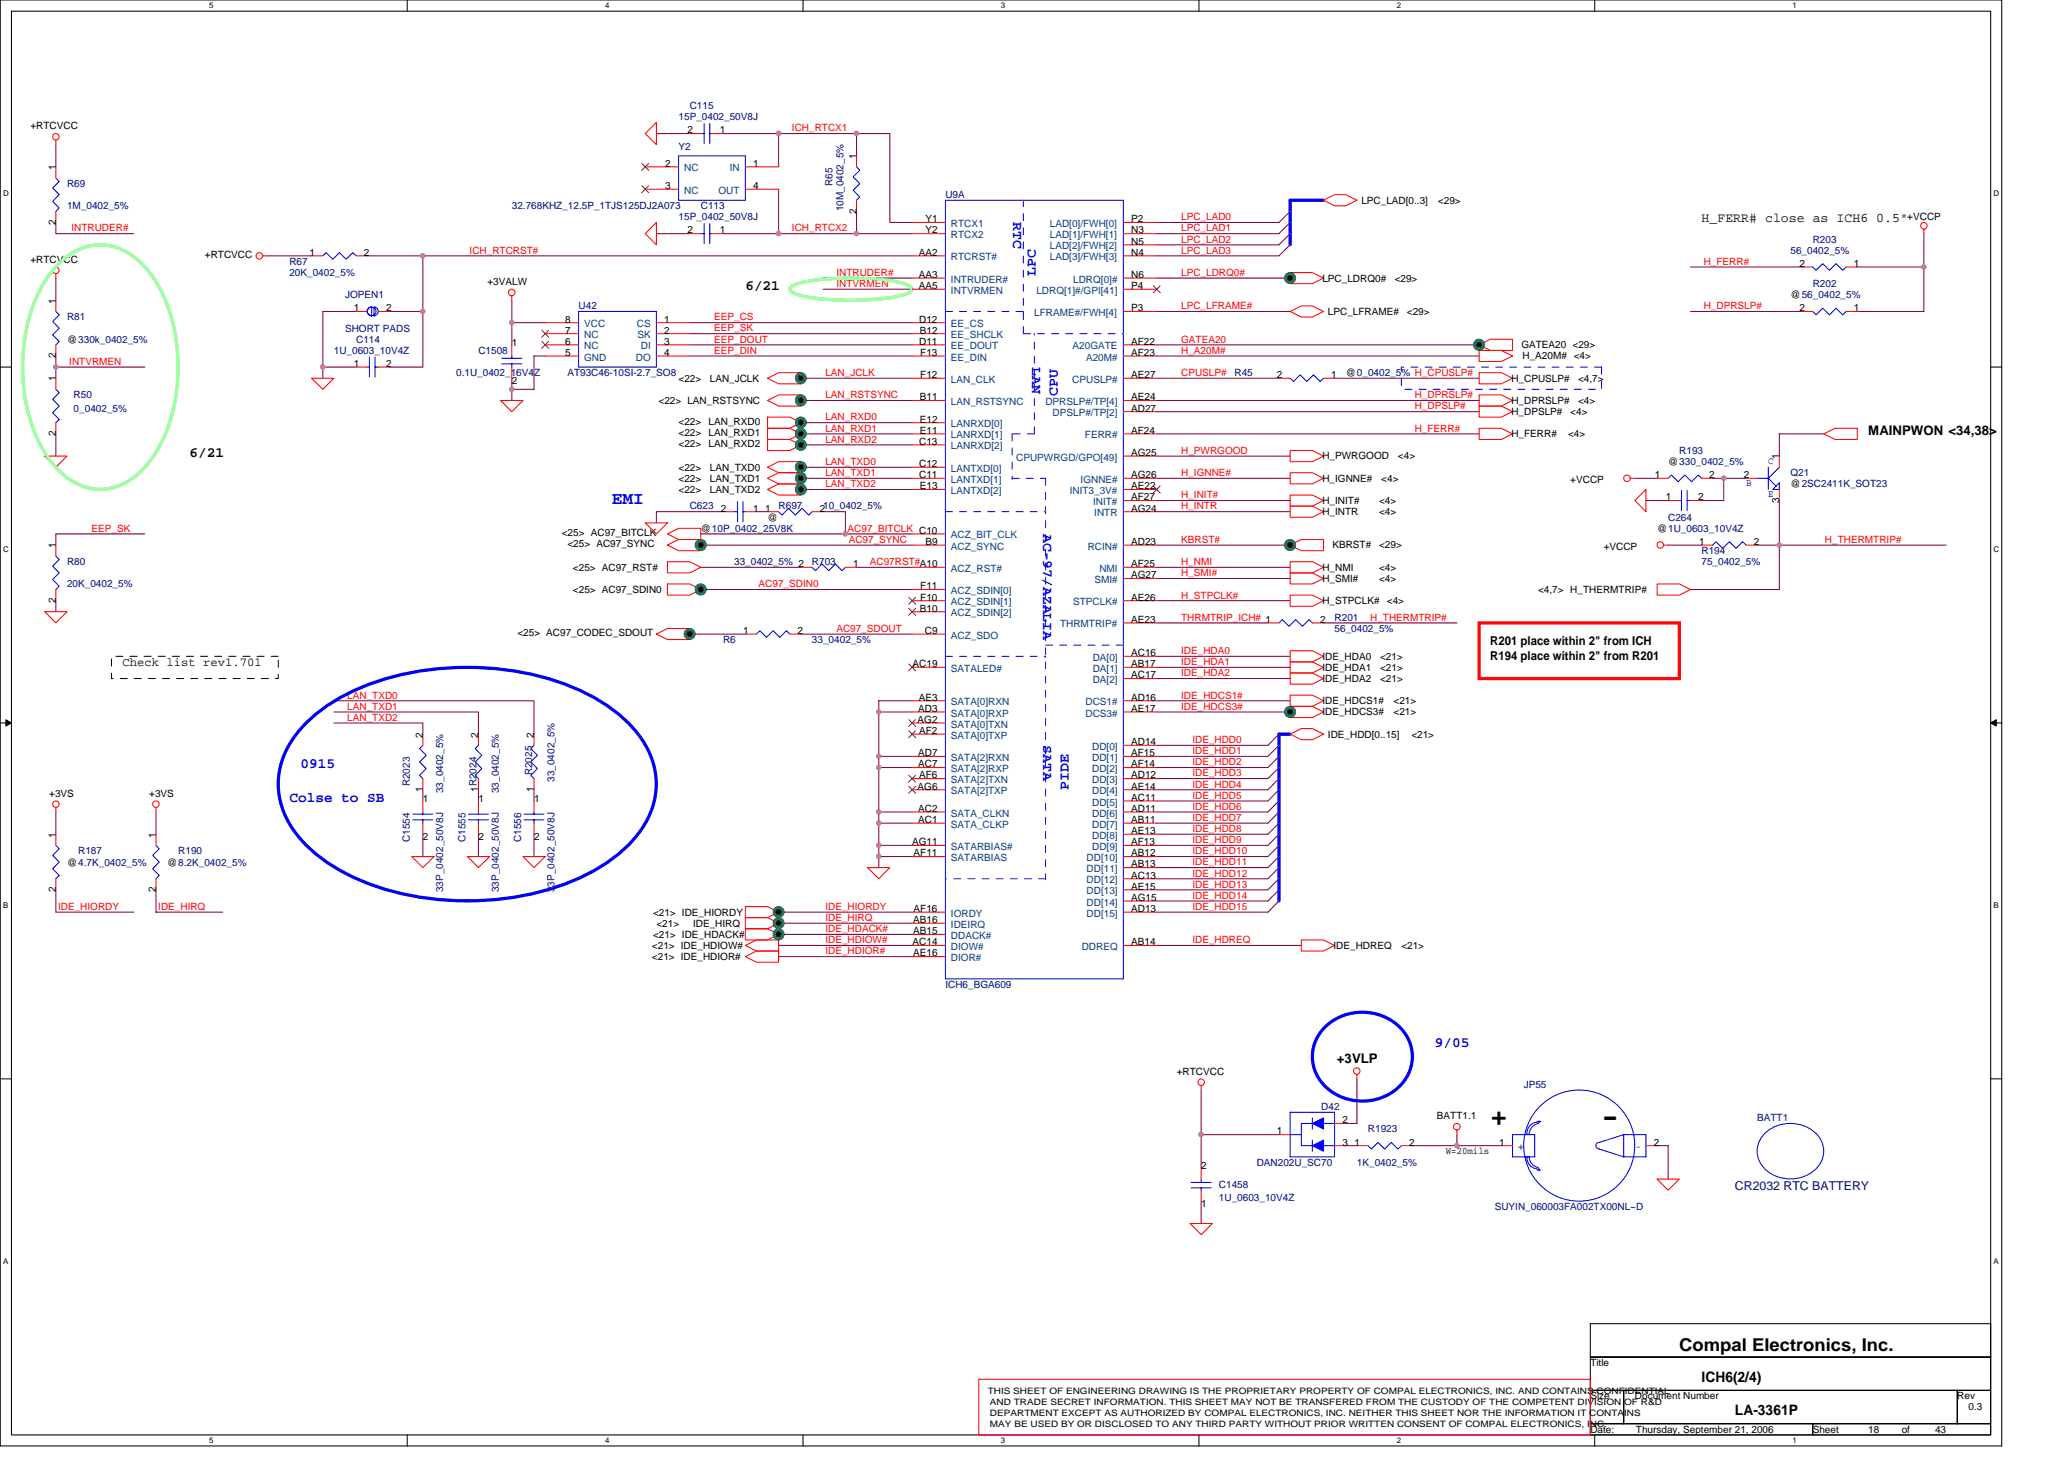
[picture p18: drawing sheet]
<svg xmlns="http://www.w3.org/2000/svg" width="297mm" height="210mm" viewBox="0 0 297 210" stroke-linecap="round" stroke-linejoin="round" font-family="sans-serif">
<defs><g id="words">
<g font-size="4.3">
<text x="214.5" y="162">+</text>
<text x="230.5" y="162">-</text>
</g>
<text font-size="2.5" fill="#00f" x="88" y="72.6">EMI</text>
<text font-size="2.5" x="241.7" y="194.4">Compal Electronics, Inc.</text>
<g font-size="2.1" fill="#00f">
<text x="145.8" y="32" transform="rotate(90 145.8 32)">RTC</text>
<text x="149.1" y="39.7" transform="rotate(-90 149.1 39.7)">LPC</text>
<text x="148.5" y="52.8" transform="rotate(90 148.5 52.8)">LAN</text>
<text x="152.2" y="57" transform="rotate(-90 152.2 57)">CPU</text>
<text x="150.1" y="76.8" transform="rotate(90 150.1 76.8)">AC-97/AZALIA</text>
<text x="150.1" y="107.2" transform="rotate(90 150.1 107.2)">SATA</text>
<text x="43.3" y="110.6">0915</text>
<text x="153.8" y="113.6" transform="rotate(-90 153.8 113.6)">PIDE</text>
<text x="41.7" y="115.4">Colse to SB</text>
<text x="206.5" y="150.6">9/05</text>
</g>
<g font-size="2.1">
<text x="107.3" y="41.7">6/21</text>
<text x="27.3" y="65.7">6/21</text>
<text x="244.9" y="198.8">ICH6(2/4)</text>
<text x="249.7" y="203.6">LA-3361P</text>
</g>
<g font-size="1.9">
<text x="244.9" y="32">H_FERR# close as ICH6 0.5&quot;</text>
<text x="268.9" y="62.6">MAINPWON &lt;34,38&gt;</text>
<text x="192.4" y="153">+3VLP</text>
</g>
<g font-size="1.8">
<text x="17.6" y="95.8">Check list rev1.701</text>
<text x="214.5" y="92.9">R201 place within 2&quot; from ICH</text>
<text x="214.5" y="95">R194 place within 2&quot; from R201</text>
</g>
<text font-size="1.8" fill="#000080" x="249.7" y="171.2">CR2032 RTC BATTERY</text>
<g font-size="1.4" fill="#000080">
<text x="97.7" y="17.3">15P_0402_50V8J</text>
<text x="99.3" y="15.7">C115</text>
<text x="97.7" y="21.6">Y2</text>
<text x="9.6" y="26.9">R69</text>
<text x="119.8" y="26.7" transform="rotate(-90 119.8 26.7)">R65</text>
<text x="136.1" y="28.5">U9A</text>
<text x="9.6" y="30.1">1M_0402_5%</text>
<text x="73.7" y="30.1">32.768KHZ_12.5P_1TJS125DJ2A073</text>
<text x="97.7" y="31.7">15P_0402_50V8J</text>
<text x="100.9" y="30.1">C113</text>
<text x="121.4" y="30.4" transform="rotate(-90 121.4 30.4)">10M_0402_5%</text>
<text x="260.9" y="34.9">R203</text>
<text x="41.7" y="38.1">R67</text>
<text x="41.7" y="39.7">20K_0402_5%</text>
<text x="257.7" y="36.5">56_0402_5%</text>
<text x="260.9" y="41.3">R202</text>
<text x="9.6" y="46.1">R81</text>
<text x="49.7" y="42.9">JOPEN1</text>
<text x="49.7" y="47.7">SHORT PADS</text>
<text x="83.3" y="44.5">U42</text>
<text x="48" y="50.9">1U_0603_10V4Z</text>
<text x="51.3" y="49.3">C114</text>
<text x="68.9" y="50.9">C1508</text>
<text x="10.6" y="57.3">R50</text>
<text x="10.6" y="59.2">0_0402_5%</text>
<text x="65.7" y="54.1">0.1U_0402_16V4Z</text>
<text x="81.7" y="54.1">AT93C46-10SI-2.7_SO8</text>
<text x="177.7" y="54.1">R45</text>
<text x="241.7" y="65.3">R193</text>
<text x="257.7" y="68.5">Q21</text>
<text x="99.3" y="73.3">C623</text>
<text x="112.1" y="73.3">R697</text>
<text x="240.1" y="74.9">C264</text>
<text x="9.6" y="81.3">R80</text>
<text x="105.7" y="81.3">33_0402_5% 2</text>
<text x="116.9" y="81.3">R703</text>
<text x="244.9" y="79.7">R194</text>
<text x="244.9" y="81.3">75_0402_5%</text>
<text x="9.6" y="84.5">20K_0402_5%</text>
<text x="192.1" y="89.3">R201</text>
<text x="104.1" y="92.5">R6</text>
<text x="116.9" y="92.5">33_0402_5%</text>
<text x="192.1" y="90.9">56_0402_5%</text>
<text x="59" y="113.1" transform="rotate(-90 59 113.1)">R2023</text>
<text x="76.6" y="111.5" transform="rotate(-90 76.6 111.5)">R2025</text>
<text x="79.8" y="112.5" transform="rotate(-90 79.8 112.5)">33_0402_5%</text>
<text x="63.8" y="114.1" transform="rotate(-90 63.8 114.1)">33_0402_5%</text>
<text x="71.8" y="114.1" transform="rotate(-90 71.8 114.1)">33_0402_5%</text>
<text x="11.3" y="122.9">R187</text>
<text x="25.7" y="122.9">R190</text>
<text x="59" y="121.1" transform="rotate(-90 59 121.1)">C1554</text>
<text x="67" y="121.1" transform="rotate(-90 67 121.1)">C1555</text>
<text x="75" y="121.1" transform="rotate(-90 75 121.1)">C1556</text>
<text x="63.8" y="128.4" transform="rotate(-90 63.8 128.4)">33P_0402_50V8J</text>
<text x="71.8" y="128.4" transform="rotate(-90 71.8 128.4)">33P_0402_50V8J</text>
<text x="79.8" y="128.4" transform="rotate(-90 79.8 128.4)">33P_0402_50V8J</text>
<text x="136.1" y="142.1">ICH6_BGA609</text>
<text x="190.2" y="159.7">D42</text>
<text x="219.3" y="156.5">JP55</text>
<text x="252.9" y="161.3">BATT1</text>
<text x="180.9" y="167.7">DAN202U_SC70</text>
<text x="195.3" y="167.7">1K_0402_5%</text>
<text x="196.9" y="162.9">R1923</text>
<text x="175.4" y="170.9">C1458</text>
<text x="175.4" y="172.8">1U_0603_10V4Z</text>
<text x="215.1" y="174.1">SUYIN_060003FA002TX00NL~D</text>
</g>
<g font-size="1.4">
<text x="4.4" y="18.6">+RTCVCC</text>
<text x="95.7" y="24">2</text>
<text x="98.9" y="19.2">2</text>
<text x="103.6" y="19.2">1</text>
<text x="108.4" y="24">1</text>
<text x="123.3" y="22.9" transform="rotate(-90 123.3 22.9)">1</text>
<text x="8" y="24.5" transform="rotate(-90 8 24.5)">1</text>
<text x="95.7" y="27.2">3</text>
<text x="108.4" y="27.2">4</text>
<text x="195.9" y="29.3">LPC_LAD[0..3]</text>
<text x="206.9" y="29.3">&lt;29&gt;</text>
<text x="8" y="32.3" transform="rotate(-90 8 32.3)">2</text>
<text x="98.9" y="33.6">2</text>
<text x="103.6" y="33.6">1</text>
<text x="123.3" y="30.7" transform="rotate(-90 123.3 30.7)">2</text>
<text x="133.2" y="32">Y1</text>
<text x="133.2" y="33.6">Y2</text>
<text x="162.8" y="32">P2</text>
<text x="162.8" y="33.6">N3</text>
<text x="162.8" y="35.2">N5</text>
<text x="274.5" y="31.7">+VCCP</text>
<text x="4.4" y="37.8">+RTCVCC</text>
<text x="29.5" y="37.1">+RTCVCC</text>
<text x="44.5" y="36.8">1</text>
<text x="52.4" y="36.8">2</text>
<text x="70.1" y="41">+3VALW</text>
<text x="132.2" y="36.8">AA2</text>
<text x="132.2" y="40">AA3</text>
<text x="132.2" y="41.6">AA5</text>
<text x="162.8" y="40">N6</text>
<text x="162.8" y="36.8">N4</text>
<text x="162.8" y="41.6">P4</text>
<text x="190.3" y="40.5">LPC_LDRQ0#</text>
<text x="200.7" y="40.5">&lt;29&gt;</text>
<text x="258.9" y="38.4">2</text>
<text x="266.8" y="38.4">1</text>
<text x="8" y="43.7" transform="rotate(-90 8 43.7)">1</text>
<text x="50.9" y="44.8">1</text>
<text x="55.6" y="44.8">2</text>
<text x="81.3" y="46.4">8</text>
<text x="81.3" y="48">7</text>
<text x="95.6" y="46.4">1</text>
<text x="95.6" y="48">2</text>
<text x="132.3" y="46.4">D12</text>
<text x="132.4" y="48">B12</text>
<text x="162.8" y="44.8">P3</text>
<text x="191.1" y="45.3">LPC_LFRAME#</text>
<text x="202.5" y="45.3">&lt;29&gt;</text>
<text x="257.7" y="42.9">@56_0402_5%</text>
<text x="258.9" y="44.8">2</text>
<text x="266.8" y="44.8">1</text>
<text x="8" y="51.5" transform="rotate(-90 8 51.5)">2</text>
<text x="9.6" y="49.3">@330k_0402_5%</text>
<text x="50.9" y="52.8">1</text>
<text x="55.6" y="52.8">2</text>
<text x="73.7" y="49.8">1</text>
<text x="81.3" y="49.6">6</text>
<text x="81.3" y="51.2">5</text>
<text x="95.6" y="49.6">3</text>
<text x="95.6" y="51.2">4</text>
<text x="132.3" y="49.6">D11</text>
<text x="132.4" y="51.2">F13</text>
<text x="162.8" y="51.2">AF23</text>
<text x="162.8" y="49.6">AF22</text>
<text x="218.9" y="50.1">GATEA20 &lt;29&gt;</text>
<text x="219.1" y="51.7">H_A20M# &lt;4&gt;</text>
<text x="8" y="54.9" transform="rotate(-90 8 54.9)">1</text>
<text x="73.7" y="55.2">2</text>
<text x="94.8" y="58.1">&lt;22&gt; LAN_RSTSYNC</text>
<text x="97.7" y="54.9">&lt;22&gt;</text>
<text x="102.1" y="54.9">LAN_JCLK</text>
<text x="132.4" y="57.6">B11</text>
<text x="132.4" y="54.4">F12</text>
<text x="162.8" y="54.4">AE27</text>
<text x="162.8" y="59.2">AD27</text>
<text x="162.8" y="57.6">AE24</text>
<text x="183.7" y="54.4">2</text>
<text x="191.6" y="54.4">1</text>
<text x="193.7" y="54.1">@0_0402_5% H_CPUSLP#</text>
<text x="217.5" y="54.9">H_CPUSLP#</text>
<text x="217.5" y="58.1">H_DPRSLP#</text>
<text x="217.5" y="59.7">H_DPSLP#</text>
<text x="226" y="59.7">&lt;4&gt;</text>
<text x="227.1" y="54.9">&lt;4,7&gt;</text>
<text x="227.1" y="58.1">&lt;4&gt;</text>
<text x="8" y="62.7" transform="rotate(-90 8 62.7)">2</text>
<text x="97.7" y="61.2">&lt;22&gt;</text>
<text x="97.7" y="62.7">&lt;22&gt;</text>
<text x="97.7" y="64.3">&lt;22&gt;</text>
<text x="102" y="61.2">LAN_RXD0</text>
<text x="102" y="62.7">LAN_RXD1</text>
<text x="102" y="64.3">LAN_RXD2</text>
<text x="132.3" y="64">C13</text>
<text x="132.4" y="60.8">E12</text>
<text x="132.4" y="62.4">E11</text>
<text x="162.8" y="62.4">AF24</text>
<text x="162.8" y="65.6">AG25</text>
<text x="217.5" y="62.9">H_FERR#</text>
<text x="225.7" y="62.9">&lt;4&gt;</text>
<text x="97.7" y="67.7">&lt;22&gt;</text>
<text x="97.7" y="69.3">&lt;22&gt;</text>
<text x="97.7" y="70.9">&lt;22&gt;</text>
<text x="102.1" y="67.7">LAN_TXD0</text>
<text x="102.1" y="69.3">LAN_TXD1</text>
<text x="102.1" y="70.9">LAN_TXD2</text>
<text x="132.3" y="67.2">C12</text>
<text x="132.3" y="68.8">C11</text>
<text x="132.4" y="70.4">E13</text>
<text x="162.8" y="68.8">AG26</text>
<text x="162.8" y="72">AF27</text>
<text x="162.8" y="70.4">AE22</text>
<text x="190.3" y="66.1">H_PWRGOOD</text>
<text x="190.3" y="69.3">H_IGNNE#</text>
<text x="198.8" y="69.3">&lt;4&gt;</text>
<text x="201.2" y="66.1">&lt;4&gt;</text>
<text x="226" y="69.5">+VCCP</text>
<text x="238.1" y="68.8">1</text>
<text x="239.8" y="72">1</text>
<text x="240.1" y="66.9">@330_0402_5%</text>
<text x="244.4" y="72">2</text>
<text x="246" y="68.8">2</text>
<text x="250.9" y="68.8">2</text>
<text x="256" y="66.1" transform="rotate(-90 256 66.1)">1</text>
<text x="257.7" y="70.1">@2SC2411K_SOT23</text>
<text x="80.9" y="77.2">&lt;25&gt; AC97_BITCLK</text>
<text x="100.9" y="76.5">@10P_0402_25V8K</text>
<text x="103.7" y="73.6">2</text>
<text x="108.4" y="73.6">1</text>
<text x="110.1" y="73.6">1</text>
<text x="110.5" y="74.9">@</text>
<text x="118" y="73.6">210_0402_5%</text>
<text x="162.8" y="73.6">AG24</text>
<text x="190.3" y="72.5">H_INIT#</text>
<text x="190.3" y="74.1">H_INTR</text>
<text x="198.5" y="74.1">&lt;4&gt;</text>
<text x="198.5" y="72.5">&lt;4&gt;</text>
<text x="238.5" y="76.5">@1U_0603_10V4Z</text>
<text x="256" y="72.3" transform="rotate(-90 256 72.3)">3</text>
<text x="8" y="78.9" transform="rotate(-90 8 78.9)">1</text>
<text x="81.7" y="78.7">&lt;25&gt; AC97_SYNC</text>
<text x="82.5" y="82.1">&lt;25&gt; AC97_RST#</text>
<text x="122.8" y="81.6">1</text>
<text x="133.2" y="78.4">B9</text>
<text x="162.8" y="78.4">AD23</text>
<text x="162.8" y="81.6">AF25</text>
<text x="162.8" y="83.2">AG27</text>
<text x="190.3" y="82.1">H_NMI</text>
<text x="190.3" y="83.7">H_SMI#</text>
<text x="191.7" y="78.9">KBRST#</text>
<text x="198.5" y="82.1">&lt;4&gt;</text>
<text x="198.5" y="83.7">&lt;4&gt;</text>
<text x="198.5" y="78.9">&lt;29&gt;</text>
<text x="230.8" y="79.1">+VCCP</text>
<text x="244.6" y="78.4">1</text>
<text x="252.4" y="78.4">2</text>
<text x="8" y="86.7" transform="rotate(-90 8 86.7)">2</text>
<text x="82.5" y="85.3">&lt;25&gt; AC97_SDIN0</text>
<text x="132.4" y="88">B10</text>
<text x="132.4" y="84.8">F11</text>
<text x="132.4" y="86.4">F10</text>
<text x="162.8" y="86.4">AE26</text>
<text x="162.8" y="89.6">AE23</text>
<text x="190" y="89.6">2</text>
<text x="190.3" y="86.9">H_STPCLK#</text>
<text x="199.6" y="86.9">&lt;4&gt;</text>
<text x="221.4" y="85.3">&lt;4,7&gt; H_THERMTRIP#</text>
<text x="74.5" y="91.5">&lt;25&gt; AC97_CODEC_SDOUT</text>
<text x="106.9" y="91.2">1</text>
<text x="114.8" y="91.2">2</text>
<text x="131.3" y="96">AC19</text>
<text x="133.1" y="91.2">C9</text>
<text x="162.8" y="94.4">AC16</text>
<text x="162.8" y="96">AB17</text>
<text x="190.3" y="94.9">IDE_HDA0</text>
<text x="198.6" y="94.9">&lt;21&gt;</text>
<text x="132.2" y="100.8">AE3</text>
<text x="162.8" y="97.6">AC17</text>
<text x="162.8" y="100.8">AD16</text>
<text x="190.3" y="96.5">IDE_HDA1</text>
<text x="190.3" y="98.1">IDE_HDA2</text>
<text x="190.3" y="101.3">IDE_HDCS1#</text>
<text x="198.6" y="96.5">&lt;21&gt;</text>
<text x="198.6" y="98.1">&lt;21&gt;</text>
<text x="200.5" y="101.3">&lt;21&gt;</text>
<text x="60.8" y="106.1" transform="rotate(-90 60.8 106.1)">2</text>
<text x="68.8" y="106.1" transform="rotate(-90 68.8 106.1)">2</text>
<text x="76.8" y="106.1" transform="rotate(-90 76.8 106.1)">2</text>
<text x="132.1" y="104">AG2</text>
<text x="132.1" y="102.4">AD3</text>
<text x="132.3" y="105.6">AF2</text>
<text x="162.8" y="102.4">AE17</text>
<text x="162.8" y="107.2">AD14</text>
<text x="190.3" y="102.9">IDE_HDCS3#</text>
<text x="191.1" y="106.1">IDE_HDD[0..15]</text>
<text x="200.5" y="102.9">&lt;21&gt;</text>
<text x="203.1" y="106.1">&lt;21&gt;</text>
<text x="60.8" y="113.9" transform="rotate(-90 60.8 113.9)">1</text>
<text x="68.8" y="113.9" transform="rotate(-90 68.8 113.9)">1R2024</text>
<text x="76.8" y="113.9" transform="rotate(-90 76.8 113.9)">1</text>
<text x="132.1" y="113.6">AG6</text>
<text x="132.1" y="108.8">AD7</text>
<text x="132.1" y="110.4">AC7</text>
<text x="132.3" y="112">AF6</text>
<text x="162.8" y="108.8">AF15</text>
<text x="162.8" y="110.4">AF14</text>
<text x="162.8" y="112">AD12</text>
<text x="162.8" y="113.6">AE14</text>
<text x="7.1" y="114.6">+3VS</text>
<text x="21.5" y="114.6">+3VS</text>
<text x="60.9" y="115.4">1</text>
<text x="68.9" y="115.4">1</text>
<text x="76.9" y="115.4">1</text>
<text x="132.1" y="116.8">AC2</text>
<text x="132.1" y="118.4">AC1</text>
<text x="162.8" y="115.2">AC11</text>
<text x="162.8" y="116.8">AD11</text>
<text x="162.8" y="118.4">AB11</text>
<text x="162.8" y="120">AE13</text>
<text x="8" y="120.5" transform="rotate(-90 8 120.5)">1</text>
<text x="9.6" y="124.5">@4.7K_0402_5%</text>
<text x="22.4" y="120.5" transform="rotate(-90 22.4 120.5)">1</text>
<text x="24" y="124.5">@8.2K_0402_5%</text>
<text x="60.9" y="120.8">2</text>
<text x="68.9" y="120.8">2</text>
<text x="76.9" y="120.8">2</text>
<text x="131.3" y="121.6">AG11</text>
<text x="131.5" y="123.2">AF11</text>
<text x="162.8" y="123.2">AB12</text>
<text x="162.8" y="124.8">AB13</text>
<text x="162.8" y="121.6">AF13</text>
<text x="8" y="128.4" transform="rotate(-90 8 128.4)">2</text>
<text x="22.4" y="128.4" transform="rotate(-90 22.4 128.4)">2</text>
<text x="94" y="131.7">&lt;21&gt; IDE_HIORDY</text>
<text x="131.5" y="131.2">AF16</text>
<text x="162.8" y="126.4">AC13</text>
<text x="162.8" y="128">AE15</text>
<text x="162.8" y="129.6">AG15</text>
<text x="162.8" y="131.2">AD13</text>
<text x="93.8" y="136.5">&lt;21&gt; IDE_HDIOW#</text>
<text x="94" y="134.9">&lt;21&gt; IDE_HDACK#</text>
<text x="94.5" y="133.3">&lt;21&gt;</text>
<text x="99.7" y="133.3">IDE_HIRQ</text>
<text x="131.3" y="136">AC14</text>
<text x="131.4" y="132.8">AB16</text>
<text x="131.4" y="134.4">AB15</text>
<text x="131.4" y="137.6">AE16</text>
<text x="162.8" y="136">AB14</text>
<text x="191.9" y="136.5">IDE_HDREQ</text>
<text x="201.7" y="136.5">&lt;21&gt;</text>
<text x="93.8" y="138.1">&lt;21&gt; IDE_HDIOR#</text>
<text x="169.4" y="154.6">+RTCVCC</text>
<text x="193.2" y="161.6">2</text>
<text x="206.8" y="161">BATT1.1</text>
<text x="183.7" y="163.2">1</text>
<text x="193.2" y="164.8">3</text>
<text x="194.9" y="164.8">1</text>
<text x="202.8" y="164.8">2</text>
<text x="208.1" y="166">W=20mils</text>
<text x="215.7" y="164.8">1</text>
<text x="238" y="164.8">2</text>
<text x="172.9" y="173.7">1</text>
<text x="172.9" y="168.2">2</text>
<text x="228.9" y="196.5">Title</text>
<text x="228.9" y="201.3">Size</text>
<text x="235.3" y="201.3">Document Number</text>
<text x="281.7" y="201.3">Rev</text>
<text x="283.3" y="202.9">0.3</text>
<text x="228.9" y="206.1">Date:</text>
<text x="235.4" y="206.1">Thursday, September 21, 2006</text>
<text x="260.9" y="206.1">Sheet</text>
<text x="268.9" y="206.1">18</text>
<text x="273.7" y="206.1">of</text>
<text x="278.5" y="206.1">43</text>
</g>
<g font-size="1.4" fill="#f00">
<text x="114" y="18.9">ICH_RTCX1</text>
<text x="10.3" y="33.3">INTRUDER#</text>
<text x="114" y="33.3">ICH_RTCX2</text>
<text x="170" y="34.9">LPC_LAD2</text>
<text x="170" y="33.3">LPC_LAD1</text>
<text x="170" y="31.7">LPC_LAD0</text>
<text x="67.6" y="36.5">ICH_RTCRST#</text>
<text x="120.4" y="39.7">INTRUDER#</text>
<text x="120.4" y="41.3">INTVRMEN</text>
<text x="170" y="39.7">LPC_LDRQ0#</text>
<text x="170" y="36.5">LPC_LAD3</text>
<text x="245.2" y="38.1">H_FERR#</text>
<text x="102.8" y="46.1">EEP_CS</text>
<text x="102.8" y="47.7">EEP_SK</text>
<text x="170" y="44.5">LPC_LFRAME#</text>
<text x="245.2" y="44.5">H_DPRSLP#</text>
<text x="10" y="52.5">INTVRMEN</text>
<text x="102.8" y="49.3">EEP_DOUT</text>
<text x="102.8" y="50.9">EEP_DIN</text>
<text x="170" y="50.9">H_A20M#</text>
<text x="170" y="49.3">GATEA20</text>
<text x="118.8" y="57.3">LAN_RSTSYNC</text>
<text x="118.8" y="54.1">LAN_JCLK</text>
<text x="170" y="54.1">CPUSLP#</text>
<text x="203.6" y="58.9">H_DPSLP#</text>
<text x="203.6" y="57.3">H_DPRSLP#</text>
<text x="118.8" y="60.5">LAN_RXD0</text>
<text x="118.8" y="62.1">LAN_RXD1</text>
<text x="118.8" y="63.7">LAN_RXD2</text>
<text x="170" y="65.3">H_PWRGOOD</text>
<text x="203.6" y="62.1">H_FERR#</text>
<text x="118.8" y="66.9">LAN_TXD0</text>
<text x="118.8" y="68.5">LAN_TXD1</text>
<text x="118.8" y="70.1">LAN_TXD2</text>
<text x="170" y="71.7">H_INIT#</text>
<text x="170" y="68.5">H_IGNNE#</text>
<text x="13.2" y="76.5">EEP_SK</text>
<text x="122" y="76.5">AC97_BITCLK C10</text>
<text x="170" y="73.3">H_INTR</text>
<text x="122.1" y="78.1">AC97_SYNC</text>
<text x="125.2" y="81.3">AC97RST#A10</text>
<text x="170" y="81.3">H_NMI</text>
<text x="170" y="82.9">H_SMI#</text>
<text x="170" y="78.1">KBRST#</text>
<text x="262.6" y="78.1">H_THERMTRIP#</text>
<text x="109.2" y="84.5">AC97_SDIN0</text>
<text x="170" y="86.1">H_STPCLK#</text>
<text x="170" y="89.3">THRMTRIP_ICH# 1</text>
<text x="197.2" y="89.3">H_THERMTRIP#</text>
<text x="120.4" y="90.9">AC97_SDOUT</text>
<text x="170" y="95.7">IDE_HDA1</text>
<text x="170" y="94.1">IDE_HDA0</text>
<text x="50" y="100.5">LAN_TXD0</text>
<text x="170" y="100.5">IDE_HDCS1#</text>
<text x="170" y="97.3">IDE_HDA2</text>
<text x="50" y="103.7">LAN_TXD2</text>
<text x="50" y="102.1">LAN_TXD1</text>
<text x="170" y="102.1">IDE_HDCS3#</text>
<text x="171.6" y="106.9">IDE_HDD0</text>
<text x="171.6" y="113.3">IDE_HDD4</text>
<text x="171.6" y="111.7">IDE_HDD3</text>
<text x="171.6" y="110.1">IDE_HDD2</text>
<text x="171.6" y="108.5">IDE_HDD1</text>
<text x="171.6" y="119.7">IDE_HDD8</text>
<text x="171.6" y="118.1">IDE_HDD7</text>
<text x="171.6" y="116.5">IDE_HDD6</text>
<text x="171.6" y="114.9">IDE_HDD5</text>
<text x="171.6" y="124.5">IDE_HDD11</text>
<text x="171.6" y="122.9">IDE_HDD10</text>
<text x="171.6" y="121.3">IDE_HDD9</text>
<text x="8.4" y="130.9">IDE_HIORDY</text>
<text x="22.8" y="130.9">IDE_HIRQ</text>
<text x="118.8" y="130.9">IDE_HIORDY</text>
<text x="171.6" y="126.1">IDE_HDD12</text>
<text x="171.6" y="127.7">IDE_HDD13</text>
<text x="171.6" y="130.9">IDE_HDD15</text>
<text x="171.6" y="129.3">IDE_HDD14</text>
<text x="118.8" y="137.3">IDE_HDIOR#</text>
<text x="118.8" y="134.1">IDE_HDACK#</text>
<text x="118.8" y="135.7">IDE_HDIOW#</text>
<text x="118.8" y="132.5">IDE_HIRQ</text>
<text x="171.6" y="135.7">IDE_HDREQ</text>
</g>
<g font-size="1.4" fill="#004080">
<text x="98.5" y="27.9">NC</text>
<text x="98.5" y="24.7">NC</text>
<text x="103.4" y="27.9">OUT</text>
<text x="105" y="24.7">IN</text>
<text x="136.9" y="32.7">RTCX1</text>
<text x="136.9" y="34.3">RTCX2</text>
<text x="151.1" y="32.7">LAD[0]/FWH[0]</text>
<text x="151.1" y="34.3">LAD[1]/FWH[1]</text>
<text x="151.1" y="35.9">LAD[2]/FWH[2]</text>
<text x="136.9" y="37.5">RTCRST#</text>
<text x="136.9" y="40.7">INTRUDER#</text>
<text x="151.1" y="37.5">LAD[3]/FWH[3]</text>
<text x="154.4" y="40.7">LDRQ[0]#</text>
<text x="84.1" y="47.1">VCC</text>
<text x="91.7" y="47.1">CS</text>
<text x="136.9" y="42.3">INTVRMEN</text>
<text x="136.9" y="47.1">EE_CS</text>
<text x="148.8" y="45.5">LFRAME#/FWH[4]</text>
<text x="149.2" y="42.3">LDRQ[1]#/GPI[41]</text>
<text x="84.1" y="48.7">NC</text>
<text x="84.1" y="50.3">NC</text>
<text x="84.1" y="51.9">GND</text>
<text x="91.5" y="51.9">DO</text>
<text x="91.8" y="48.7">SK</text>
<text x="92.2" y="50.3">DI</text>
<text x="136.9" y="48.7">EE_SHCLK</text>
<text x="136.9" y="50.3">EE_DOUT</text>
<text x="136.9" y="51.9">EE_DIN</text>
<text x="154.4" y="50.3">A20GATE</text>
<text x="156.3" y="51.9">A20M#</text>
<text x="136.9" y="55.1">LAN_CLK</text>
<text x="136.9" y="58.3">LAN_RSTSYNC</text>
<text x="150.4" y="58.3">DPRSLP#/TP[4]</text>
<text x="151.5" y="59.9">DPSLP#/TP[2]</text>
<text x="154.3" y="55.1">CPUSLP#</text>
<text x="136.9" y="61.5">LANRXD[0]</text>
<text x="136.9" y="63.1">LANRXD[1]</text>
<text x="136.9" y="64.7">LANRXD[2]</text>
<text x="156.1" y="63.1">FERR#</text>
<text x="136.9" y="67.9">LANTXD[0]</text>
<text x="136.9" y="69.5">LANTXD[1]</text>
<text x="136.9" y="71.1">LANTXD[2]</text>
<text x="146.2" y="66.3">CPUPWRGD/GPO[49]</text>
<text x="153.9" y="71.1">INIT3_3V#</text>
<text x="155.5" y="69.5">IGNNE#</text>
<text x="136.9" y="77.5">ACZ_BIT_CLK</text>
<text x="157.3" y="72.7">INIT#</text>
<text x="157.5" y="74.3">INTR</text>
<text x="136.9" y="79.1">ACZ_SYNC</text>
<text x="136.9" y="82.3">ACZ_RST#</text>
<text x="156.5" y="79.1">RCIN#</text>
<text x="157.5" y="83.9">SMI#</text>
<text x="158.2" y="82.3">NMI</text>
<text x="136.9" y="85.5">ACZ_SDIN[0]</text>
<text x="136.9" y="87.1">ACZ_SDIN[1]</text>
<text x="136.9" y="88.7">ACZ_SDIN[2]</text>
<text x="154.4" y="87.1">STPCLK#</text>
<text x="136.9" y="91.9">ACZ_SDO</text>
<text x="152.6" y="90.3">THRMTRIP#</text>
<text x="157.3" y="95.1">DA[0]</text>
<text x="136.9" y="96.7">SATALED#</text>
<text x="136.9" y="101.5">SATA[0]RXN</text>
<text x="156.2" y="101.5">DCS1#</text>
<text x="157.3" y="96.7">DA[1]</text>
<text x="157.3" y="98.3">DA[2]</text>
<text x="136.9" y="103.1">SATA[0]RXP</text>
<text x="136.9" y="104.7">SATA[0]TXN</text>
<text x="136.9" y="106.3">SATA[0]TXP</text>
<text x="156.2" y="103.1">DCS3#</text>
<text x="157.2" y="107.9">DD[0]</text>
<text x="136.9" y="109.5">SATA[2]RXN</text>
<text x="136.9" y="111.1">SATA[2]RXP</text>
<text x="136.9" y="112.7">SATA[2]TXN</text>
<text x="157.2" y="109.5">DD[1]</text>
<text x="157.2" y="111.1">DD[2]</text>
<text x="157.2" y="112.7">DD[3]</text>
<text x="136.9" y="114.3">SATA[2]TXP</text>
<text x="136.9" y="117.5">SATA_CLKN</text>
<text x="136.9" y="119.1">SATA_CLKP</text>
<text x="157.2" y="114.3">DD[4]</text>
<text x="157.2" y="115.9">DD[5]</text>
<text x="157.2" y="117.5">DD[6]</text>
<text x="157.2" y="119.1">DD[7]</text>
<text x="136.9" y="122.3">SATARBIAS#</text>
<text x="136.9" y="123.9">SATARBIAS</text>
<text x="156.4" y="123.9">DD[10]</text>
<text x="156.4" y="125.5">DD[11]</text>
<text x="157.2" y="120.7">DD[8]</text>
<text x="157.2" y="122.3">DD[9]</text>
<text x="136.9" y="131.9">IORDY</text>
<text x="156.4" y="127.1">DD[12]</text>
<text x="156.4" y="128.7">DD[13]</text>
<text x="156.4" y="130.3">DD[14]</text>
<text x="156.4" y="131.9">DD[15]</text>
<text x="136.9" y="133.5">IDEIRQ</text>
<text x="136.9" y="135.1">DDACK#</text>
<text x="136.9" y="136.7">DIOW#</text>
<text x="155.7" y="136.7">DDREQ</text>
<text x="136.9" y="138.3">DIOR#</text>
<text x="218.5" y="165.5">+</text>
<text x="235.6" y="165.5">-</text>
</g>
<g font-size="1.4" fill="#00f">
<text x="251.3" y="70">B</text>
<text x="254.5" y="66.8">C</text>
<text x="254.5" y="71.6">E</text>
</g>
<g font-size="1.3">
<text x="142.2" y="200.5">THIS SHEET OF ENGINEERING DRAWING IS THE PROPRIETARY PROPERTY OF COMPAL ELECTRONICS, INC. AND CONTAINS CONFIDENTIAL</text>
<text x="142.5" y="202.1">AND TRADE SECRET INFORMATION. THIS SHEET MAY NOT BE TRANSFERED FROM THE CUSTODY OF THE COMPETENT DIVISION OF R&amp;D</text>
<text x="142.5" y="203.7">DEPARTMENT EXCEPT AS AUTHORIZED BY COMPAL ELECTRONICS, INC. NEITHER THIS SHEET NOR THE INFORMATION IT CONTAINS</text>
<text x="142.5" y="205.3">MAY BE USED BY OR DISCLOSED TO ANY THIRD PARTY WITHOUT PRIOR WRITTEN CONSENT OF COMPAL ELECTRONICS, INC.</text>
</g>
<g font-size="1.1">
<text x="30.1" y="1.2">5</text>
<text x="87.1" y="1.2">4</text>
<text x="144" y="1.2">3</text>
<text x="201" y="1.2">2</text>
<text x="258" y="1.2">1</text>
<text x=".4" y="28.2">D</text>
<text x="286.9" y="28.2">D</text>
<text x=".4" y="79.4">C</text>
<text x="286.9" y="79.4">C</text>
<text x=".4" y="130.6">B</text>
<text x="286.9" y="130.6">B</text>
<text x=".4" y="181.8">A</text>
<text x="286.9" y="181.8">A</text>
<text x="30.1" y="207.6">5</text>
<text x="87.1" y="207.6">4</text>
<text x="144" y="207.6">3</text>
<text x="201" y="207.6">2</text>
<text x="258" y="207.6">1</text>
</g>
</g></defs>
<path d="M0 0h288.1v208h-288.1zM1.6 1.6h284.9v204.8h-284.9z" fill="none" stroke="#000" stroke-width=".15"/>
<g fill="#fff">
<path d="M30.1 .2h.6v1.2h-.6z"/>
<path d="M30.1 206.6h.6v1.3h-.6z"/>
</g>
<path d="M58.6 0v1.6M58.6 206.4v1.6" fill="none" stroke="#000" stroke-width=".15"/>
<g fill="#fff">
<path d="M87.1 .2h.6v1.2h-.6z"/>
<path d="M87.1 206.6h.6v1.3h-.6z"/>
</g>
<path d="M115.6 0v1.6M115.6 206.4v1.6" fill="none" stroke="#000" stroke-width=".15"/>
<g fill="#fff">
<path d="M144 .2h.6v1.2h-.6z"/>
<path d="M144 206.6h.6v1.3h-.6z"/>
</g>
<path d="M172.5 0v1.6M172.5 206.4v1.6" fill="none" stroke="#000" stroke-width=".15"/>
<g fill="#fff">
<path d="M201 .2h.6v1.2h-.6z"/>
<path d="M201 206.6h.6v1.3h-.6z"/>
</g>
<path d="M229.5 0v1.6M229.5 206.4v1.6" fill="none" stroke="#000" stroke-width=".15"/>
<g fill="#fff">
<path d="M258 .2h.6v1.2h-.6z"/>
<path d="M258 206.6h.6v1.3h-.6z"/>
<path d="M.4 27.2h.8v1.3h-.8z"/>
<path d="M286.9 27.2h.8v1.3h-.8z"/>
<path d="M.4 78.4h.8v1.3h-.8z"/>
<path d="M286.9 78.4h.8v1.3h-.8z"/>
</g>
<path d="M0 52.8h1.6M286.5 52.8h1.6" fill="none" stroke="#000" stroke-width=".15"/>
<g fill="#fff">
<path d="M.4 129.6h.8v1.3h-.8z"/>
<path d="M286.9 129.6h.7v1.3h-.7z"/>
</g>
<path d="M0 104h1.6M286.5 104h1.6" fill="none" stroke="#000" stroke-width=".15"/>
<path d="M.8 103.5l.8 .5-.8 .5zM286.5 104l.8-.5v1z" fill="#000" stroke="#000" stroke-width=".14"/>
<g fill="#fff">
<path d="M.4 180.8h.8v1.3h-.8z"/>
<path d="M286.9 180.8h.7v1.3h-.7z"/>
</g>
<path d="M0 155.2h1.6M286.5 155.2h1.6M228.9 190.4h57.6v4.8h-57.6zM228.9 195.2h57.6v4.8h-57.6zM228.9 204.8h32v1.6h-32zM228.9 200h4.8v4.8h-4.8zM233.7 200h48v4.8h-48zM260.9 204.8h25.6v1.6h-25.6zM281.7 200h4.8v4.8h-4.8z" fill="none" stroke="#000" stroke-width=".15"/>
<g fill="none" stroke="#800040" stroke-width=".15">
<path d="M94.5 19.2h4.8M104.1 19.2h24v12.8h3.2M112.1 19.2v4.8M123.3 19.2v3.2M8 32v1.6h11.3M8 20.8v3.2M38.5 36.8h6.3M52.8 36.8h78.5M60.9 36.8v16h-4.9M94.5 33.6h4.8M104.1 33.6h27.2M112.1 27.2v6.4"/>
<path d="M123.3 30.4v3.2M185.7 33.6l-1.6 1.6h-17.6M185.7 32l-1.6 1.6h-17.6M185.7 30.4l-1.6 1.6h-17.6M185.7 35.2l-1.6 1.6h-17.6M243.3 38.4h16M267.3 38.4h9.6M276.9 33.6v11.2h-9.6M8 40v3.2M8 51.2v3.2M8 52.8h12.8M46.5 52.8h4.8"/>
<path d="M51.3 44.8h-4.8v9.6M56 44.8h4.9M73.7 43.2v3.2h4.8M73.7 46.4v3.2M73.7 54.4v3.2M78.5 51.2h-1.6v4.8h-3.2M99.3 51.2h32M99.3 49.6h32M99.3 46.4h32M99.3 48h32M115.3 54.4h16M115.3 57.6h16"/>
<path d="M118.5 40h12.8M118.5 41.6h12.8M166.5 44.8h19.2M166.5 40h19.2M166.5 51.2h46.4M166.5 54.4h17.6M166.5 59.2h46.4M166.5 49.6h46.4M166.5 57.6h46.4M192.1 54.4h20.8M243.3 44.8h16M8 62.4v3.2"/>
<path d="M20.8 76.8h-12.8v1.6M100.9 78.4h30.4M100.9 76.8h30.4M104.1 73.6h-9.6v1.6M108.9 73.6h1.6M115.3 68.8h16M115.3 62.4h16M115.3 60.8h16M115.3 64h16M115.3 67.2h16M115.3 70.4h16M118.5 73.6h3.2v3.2"/>
<path d="M166.5 72h19.2M166.5 68.8h19.2M166.5 73.6h19.2M166.5 65.6h19.2M166.5 78.4h19.2M166.5 62.4h46.4M235.3 68.8h3.2M236.9 72h3.2M240.1 78.4h4.8M246.5 68.8h1.6v3.2h-3.2M248.1 68.8h3.2M252.9 78.4h27.2"/>
<path d="M256.1 72v12.8h-12.8M262.5 62.4h-6.4v3.2M8 86.4v1.6M99.3 91.2h8M100.9 81.6h14.4M100.9 84.8h30.4M115.3 91.2h16M123.3 81.6h8M166.5 96h19.2M166.5 97.6h19.2M166.5 94.4h19.2M166.5 81.6h19.2"/>
<path d="M166.5 83.2h19.2M166.5 86.4h19.2M166.5 89.6h16M190.5 89.6h19.2M8 116.8v3.2M22.5 116.8v3.2M48 102.4h20.9v3.2M48 100.8h28.9v4.8M48 104h12.9v1.6M60.9 113.6v1.6M68.9 113.6v1.6M76.9 113.6v1.6"/>
<path d="M126.5 118.4v3.2h4.8M126.5 102.4v6.4h4.8M126.5 108.8v9.6M126.5 118.4h4.8M126.5 116.8h4.8M126.5 110.4h4.8M131.3 100.8h-4.8v1.6h4.8M166.5 100.8h19.2M166.5 102.4h19.2M184.1 118.4l-1.6 1.6h-16M184.1 116.8l-1.6 1.6h-16M184.1 115.2l-1.6 1.6h-16"/>
<path d="M184.1 113.6l-1.6 1.6h-16M184.1 112l-1.6 1.6h-16M184.1 110.4l-1.6 1.6h-16M184.1 108.8l-1.6 1.6h-16M184.1 107.2l-1.6 1.6h-16M184.1 105.6l-1.6 1.6h-16M8 128v3.2h11.3M22.5 128v3.2h9.5M60.9 120v3.2M68.9 120v3.2M76.9 120v3.2M112.1 137.6h19.2"/>
<path d="M112.1 131.2h19.2M112.1 134.4h19.2M112.1 136h19.2M112.1 132.8h19.2M126.5 121.6v1.6h4.8M126.5 123.2v1.6M166.5 136h20.8M184.1 129.6l-1.6 1.6h-16M184.1 123.2l-1.6 1.6h-16M184.1 124.8l-1.6 1.6h-16M184.1 126.4l-1.6 1.6h-16M184.1 128l-1.6 1.6h-16"/>
<path d="M184.1 121.6l-1.6 1.6h-16M184.1 120l-1.6 1.6h-16M172.9 156.8v11.2M195.3 155.2v6.4h-1.6M172.9 172.8v3.2M172.9 163.2h11.2M193.7 164.8h1.6M203.3 164.8h12.8M209.7 163.2v1.6M238.5 164.8h1.6v4.8"/>
</g>
<path d="M190.5 28.8h-4.8v6.4M44.5 103.6a29.2 29.2 0 0 1 13.7-6.6 41.3 41.3 0 0 1 25.8 2.6 20.5 20.5 0 0 1 8.9 7.6 11 11 0 0 1-.8 12.5 23.8 23.8 0 0 1-11.8 7.8 41.5 41.5 0 0 1-29.8-1.5 20.5 20.5 0 0 1-8.9-7.6 11 11 0 0 1 .8-12.5l1-1.2zM185.7 105.6h-1.6v24M190.6 147.8a7.7 7.7 0 0 1 12 1.5 6 6 0 0 1-2.6 8.1 7.6 7.6 0 0 1-10.5-2.7 5.8 5.8 0 0 1 1.1-6.9z" fill="none" stroke="#00f" stroke-width=".47"/>
<g fill="#f0f" stroke="#f0f" stroke-width=".15">
<circle cx="126.4" cy="123.2" r=".32"/>
<circle cx="276.9" cy="38.4" r=".31"/>
<circle cx="248.1" cy="68.8" r=".31"/>
<circle cx="256.1" cy="78.4" r=".31"/>
<circle cx="123.2" cy="19.2" r=".32"/>
<circle cx="112.1" cy="19.2" r=".32"/>
<circle cx="60.8" cy="44.8" r=".31"/>
<circle cx="60.8" cy="36.8" r=".31"/>
<circle cx="46.4" cy="52.8" r=".31"/>
<circle cx="123.3" cy="33.6" r=".31"/>
<circle cx="112.1" cy="33.6" r=".31"/>
<circle cx="121.6" cy="76.8" r=".31"/>
<circle cx="209.7" cy="164.8" r=".31"/>
<circle cx="172.8" cy="163.2" r=".32"/>
<circle cx="73.6" cy="46.4" r=".31"/>
<circle cx="73.6" cy="56" r=".32"/>
<circle cx="126.5" cy="121.6" r=".31"/>
<circle cx="126.5" cy="102.4" r=".31"/>
<circle cx="126.5" cy="110.4" r=".31"/>
<circle cx="126.5" cy="108.8" r=".31"/>
<circle cx="126.5" cy="118.4" r=".31"/>
<circle cx="126.5" cy="116.8" r=".31"/>
<circle cx="8" cy="52.8" r=".31"/>
</g>
<g fill="none" stroke="#f00" stroke-width=".15">
<path d="M94.5 17.6v3.2l-1.6-1.6zM99.3 19.2h1.6M102.5 19.2h1.6M8 20.2v.6M8 24v1.6M8 30.4v1.6M8 39.4v.6M37.8 36.8h.7M44.8 36.8h1.7M51.3 36.8h1.5M92.9 33.6l1.6-1.6v3.2zM92.9 27.2h4.8"/>
<path d="M92.9 24h4.8M99.3 33.6h1.6M102.5 33.6h1.6M107.3 27.2h4.8M107.3 24h4.8M123.3 22.4v1.6M123.3 28.8v1.6M131.3 36.8h4.8M131.3 32h4.8M131.3 33.6h4.8M161.7 36.8h4.8M161.7 32h4.8"/>
<path d="M161.7 33.6h4.8M161.7 35.2h4.8M185.7 39.2h3.2l1.6 .8-1.6 .8h-3.2zM190.5 28.8l1.6-.8h1.6l1.6 .8-1.6 .8h-1.6zM259.3 38.4h1.6M265.7 38.4h1.6M276.9 33v.6M8 43.2v1.6M8 49.6v1.6M8 54.4v1.6M44.8 54.4h3.2l-1.5 1.6zM51.3 44.8h1.5"/>
<path d="M51.3 52.8h1.5M54.5 44.8h1.5M54.5 52.8h1.5M72 57.6h3.3l-1.6 1.6zM73.7 42.6v.6M73.7 49.6v1.6M73.7 52.8v1.6M78.5 46.4h4.8M78.5 48h4.8M78.5 49.6h4.8M78.5 51.2h4.8M94.5 46.4h4.8"/>
<path d="M94.5 48h4.8M94.5 49.6h4.8M94.5 51.2h4.8M110.5 57.6l1.6-.8h3.2v1.6h-3.2zM110.5 54.4l1.6-.8h3.2v1.6h-3.2zM131.3 46.4h4.8M131.3 48h4.8M131.3 49.6h4.8M131.3 51.2h4.8M131.3 54.4h4.8M131.3 40h4.8M131.3 41.6h4.8"/>
<path d="M131.3 57.6h4.8M161.7 49.6h4.8M161.7 51.2h4.8M161.7 54.4h4.8M161.7 44.8h4.8M161.7 40h4.8M161.7 41.6h4.8M161.7 57.6h4.8M161.7 59.2h4.8M184.1 54.4h1.6M185.7 44.8l1.6-.8h1.6l1.6 .8-1.6 .8h-1.6zM190.5 54.4h1.6"/>
<path d="M212.9 49.6l1.6-.8h3.2v1.6h-3.2zM212.9 50.4h3.2l1.6 .8-1.6 .8h-3.2zM212.9 53.6h3.2l1.6 .8-1.6 .8h-3.2zM212.9 56.8h3.2l1.6 .8-1.6 .8h-3.2zM212.9 58.4h3.2l1.6 .8-1.6 .8h-3.2zM259.3 44.8h1.6M265.7 44.8h1.6M6.5 65.6h3.1l-1.6 1.6zM8 60.8v1.6M8 78.4v1.6M92.9 75.2h3.2l-1.6 1.6zM96.1 78.4l1.6-.8h3.2v1.6h-3.2z"/>
<path d="M96.1 76.8l1.6-.8h3.2v1.6h-3.2zM104.1 73.6h1.6M107.3 73.6h1.6M110.5 60h3.2l1.6 .8-1.6 .8h-3.2zM110.5 61.6h3.2l1.6 .8-1.6 .8h-3.2zM110.5 63.2h3.2l1.6 .8-1.6 .8h-3.2zM110.5 67.2l1.6-.8h3.2v1.6h-3.2zM110.5 68.8l1.6-.8h3.2v1.6h-3.2zM110.5 70.4l1.6-.8h3.2v1.6h-3.2zM110.5 73.6h1.6M116.9 73.6h1.6M131.3 68.8h4.8"/>
<path d="M131.3 78.4h4.8M131.3 60.8h4.8M131.3 62.4h4.8M131.3 64h4.8M131.3 67.2h4.8M131.3 70.4h4.8M131.3 76.8h4.8M161.7 68.8h4.8M161.7 78.4h4.8M161.7 62.4h4.8M161.7 70.4h4.8M161.7 65.6h4.8"/>
<path d="M161.7 72h4.8M161.7 73.6h4.8M185.7 64.8h3.2l1.6 .8-1.6 .8h-3.2zM185.7 68h3.2l1.6 .8-1.6 .8h-3.2zM185.7 71.2h3.2l1.6 .8-1.6 .8h-3.2zM185.7 72.8h3.2l1.6 .8-1.6 .8h-3.2zM185.7 78.4l1.6-.8h3.2v1.6h-3.2zM212.9 61.6h3.2l1.6 .8-1.6 .8h-3.2zM234.6 68.8h.7M236.9 70.4v3.2l-1.6-1.6zM238.5 68.8h1.6M239.4 78.4h.7"/>
<path d="M240.1 72h1.6M243.3 72h1.6M244.9 68.8h1.6M244.9 78.4h1.6M251.3 68.8h1.6M251.3 78.4h1.6M256.1 65.6v1.6M256.1 70.4v1.6M262.5 62.4l1.6-.8h3.2v1.6h-3.2zM6.5 88h3.1l-1.6 1.6zM8 84.8v1.6M94.5 91.2l1.6-.8h3.2v1.6h-3.2z"/>
<path d="M96.1 84h3.2l1.6 .8-1.6 .8h-3.2zM96.1 80.8h3.2l1.6 .8-1.6 .8h-3.2zM107.3 91.2h1.6M113.7 91.2h1.6M115.3 81.6h1.6M121.7 81.6h1.6M131.3 81.6h4.8M131.3 84.8h4.8M131.3 86.4h4.8M131.3 88h4.8M131.3 91.2h4.8M131.3 96h4.8"/>
<path d="M161.7 81.6h4.8M161.7 86.4h4.8M161.7 96h4.8M161.7 83.2h4.8M161.7 89.6h4.8M161.7 94.4h4.8M161.7 97.6h4.8M182.5 89.6h1.6M185.7 80.8h3.2l1.6 .8-1.6 .8h-3.2zM185.7 82.4h3.2l1.6 .8-1.6 .8h-3.2zM185.7 85.6h3.2l1.6 .8-1.6 .8h-3.2zM185.7 93.6h3.2l1.6 .8-1.6 .8h-3.2z"/>
<path d="M185.7 95.2h3.2l1.6 .8-1.6 .8h-3.2zM185.7 96.8h3.2l1.6 .8-1.6 .8h-3.2zM188.9 89.6h1.6M238.5 84h3.2l1.6 .8-1.6 .8h-3.2zM8 116.2v.6M22.5 116.2v.6M60.9 105.6v1.6M60.9 112v1.6M60.9 115.2v1.6M60.9 118.4v1.6M68.9 105.6v1.6M68.9 112v1.6"/>
<path d="M68.9 115.2v1.6M68.9 118.4v1.6M76.9 105.6v1.6M76.9 112v1.6M76.9 115.2v1.6M76.9 118.4v1.6M131.3 100.8h4.8M131.3 102.4h4.8M131.3 104h4.8M131.3 105.6h4.8M131.3 108.8h4.8M131.3 110.4h4.8"/>
<path d="M131.3 112h4.8M131.3 113.6h4.8M131.3 116.8h4.8M131.3 118.4h4.8M161.7 100.8h4.8M161.7 102.4h4.8M161.7 108.8h4.8M161.7 110.4h4.8M161.7 112h4.8M161.7 113.6h4.8M161.7 116.8h4.8M161.7 118.4h4.8"/>
<path d="M161.7 107.2h4.8M161.7 115.2h4.8M185.7 100h3.2l1.6 .8-1.6 .8h-3.2zM185.7 101.6h3.2l1.6 .8-1.6 .8h-3.2zM185.7 105.6l1.6-.8h1.6l1.6 .8-1.6 .8h-1.6zM8 120v1.6M8 126.4v1.6M22.5 120v1.6M22.5 126.4v1.6M59.3 123.2h3.2l-1.6 1.6zM67.3 123.2h3.2l-1.6 1.6zM75.3 123.2h3.2l-1.6 1.6z"/>
<path d="M107.3 130.4h3.2l1.6 .8-1.6 .8h-3.2zM107.3 132h3.2l1.6 .8-1.6 .8h-3.2zM107.3 133.6h3.2l1.6 .8-1.6 .8h-3.2zM107.3 136l1.6-.8h3.2v1.6h-3.2zM107.3 137.6l1.6-.8h3.2v1.6h-3.2zM124.9 124.8h3.2l-1.6 1.6zM131.3 121.6h4.8M131.3 123.2h4.8M131.3 131.2h4.8M131.3 132.8h4.8M131.3 134.4h4.8M131.3 136h4.8"/>
<path d="M131.3 137.6h4.8M161.7 121.6h4.8M161.7 123.2h4.8M161.7 131.2h4.8M161.7 136h4.8M161.7 120h4.8M161.7 124.8h4.8M161.7 126.4h4.8M161.7 128h4.8M161.7 129.6h4.8M187.3 135.2h3.2l1.6 .8-1.6 .8h-3.2zM172.9 156.2v.6"/>
<path d="M195.3 154.6v.6M171.3 176h3.2l-1.6 1.6zM172.9 168v1.6M172.9 171.2v1.6M184.1 163.2h1.6M192.1 164.8h1.6M192.1 161.6h1.6M195.3 164.8h1.6M201.7 164.8h1.6M209.7 162.6v.6M216.1 164.8h1.6M236.9 164.8h1.6"/>
<path d="M238.5 169.6h3.2l-1.6 1.6zM140.9 198.4h88v8h-88z"/>
<circle cx="8" cy="19.7" r=".47"/>
<circle cx="8" cy="38.9" r=".47"/>
<circle cx="37.3" cy="36.8" r=".47"/>
<circle cx="276.9" cy="32.5" r=".47"/>
<circle cx="73.6" cy="42.1" r=".47"/>
<circle cx="234.1" cy="68.8" r=".47"/>
<circle cx="238.9" cy="78.4" r=".47"/>
<circle cx="8" cy="115.7" r=".47"/>
<circle cx="22.4" cy="115.7" r=".47"/>
<circle cx="172.9" cy="155.7" r=".47"/>
<circle cx="195.3" cy="154.1" r=".47"/>
<circle cx="209.7" cy="162.1" r=".47"/>
</g>
<g fill="#008000" stroke="#008000" stroke-width=".15">
<circle cx="99.2" cy="91.2" r=".78"/>
<circle cx="115.2" cy="60.8" r=".79"/>
<circle cx="115.2" cy="70.4" r=".79"/>
<circle cx="212.9" cy="49.6" r=".8"/>
<circle cx="115.2" cy="64" r=".78"/>
<circle cx="115.2" cy="68.8" r=".79"/>
<circle cx="112" cy="134.4" r=".79"/>
<circle cx="115.2" cy="67.2" r=".78"/>
<circle cx="112" cy="132.8" r=".79"/>
<circle cx="100.8" cy="84.8" r=".8"/>
<circle cx="115.2" cy="62.4" r=".79"/>
<circle cx="115.2" cy="54.4" r=".79"/>
<circle cx="185.7" cy="78.4" r=".8"/>
<circle cx="185.7" cy="40" r=".79"/>
<circle cx="185.7" cy="102.4" r=".8"/>
<circle cx="112.1" cy="131.2" r=".78"/>
<circle cx="115.2" cy="57.6" r=".79"/>
<circle cx="100.8" cy="78.4" r=".8"/>
</g>
<g fill="#000" stroke="#008000" stroke-width=".15">
<circle cx="115.2" cy="54.4" r=".39"/>
<circle cx="115.2" cy="57.6" r=".39"/>
<circle cx="185.7" cy="40" r=".41"/>
<circle cx="212.9" cy="49.6" r=".39"/>
<circle cx="100.8" cy="78.4" r=".39"/>
<circle cx="115.2" cy="68.8" r=".39"/>
<circle cx="115.2" cy="60.8" r=".39"/>
<circle cx="115.2" cy="62.4" r=".39"/>
<circle cx="115.2" cy="70.4" r=".39"/>
<circle cx="115.2" cy="67.2" r=".4"/>
<circle cx="115.2" cy="64" r=".4"/>
<circle cx="185.7" cy="78.4" r=".39"/>
<circle cx="99.2" cy="91.2" r=".4"/>
<circle cx="100.8" cy="84.8" r=".39"/>
<circle cx="185.7" cy="102.4" r=".39"/>
<circle cx="112" cy="132.8" r=".39"/>
<circle cx="112" cy="134.4" r=".39"/>
<circle cx="112.1" cy="131.2" r=".4"/>
</g>
<g fill="none" stroke="#00f" stroke-width=".14" stroke-dasharray="1 1 1 1 1 1 1 1">
<path d="M147.3 28.8h.1M136.1 44.8h11.2M147.3 44.8h.1M147.3 48h14.4M147.3 48v-19.2M148.9 48h.1M161.7 48h.1M201.7 52.8h28.8v3.2h-28.8zM136.1 73.6h14.4M145.7 62.4h.1M145.7 62.4v6.4M145.7 68.8h.1"/>
<path d="M145.7 68.8h4.8M148.9 62.4h-3.2M148.9 62.4v-14.4M150.5 68.8h.1M150.5 68.8v57.6M150.5 73.6h.1M136.1 94.4h14.4M150.5 94.4h.1M150.5 92.8h11.2M161.7 92.8h.1M136.1 126.4h.1M150.5 126.4h.1"/>
<path d="M150.5 126.4h-14.4"/>
</g>
<path d="M212.9 89.6h28.8v8h-28.8z" fill="none" stroke="#f00" stroke-width=".47"/>
<path d="M16 94.4h24v3.2h-24z" fill="none" stroke="#000" stroke-width=".14" stroke-dasharray="1 1 1 1 1 1 1 1"/>
<path d="M8.2 38.2a8 8 0 0 1 9.6-2.2 14.3 14.3 0 0 1 6.5 8.4 26 26 0 0 1-1.2 19.6 12 12 0 0 1-6.4 6 8.1 8.1 0 0 1-8.5-2.6 20.6 20.6 0 0 1-4.9-12.8 23.3 23.3 0 0 1 4-15.4zM113.8 41.3a9.5 9.5 0 0 1 4.6-1.1 35.9 35.9 0 0 1 11.9 .7l.8 .4 .2 .3a2 2 0 0 1-1.7 .9 38.6 38.6 0 0 1-14.2 0 2 2 0 0 1-1.7-.9z" fill="none" stroke="#80ff80" stroke-width=".47"/>
<g fill="none" stroke="#00f" stroke-width=".15">
<path d="M100.9 19.2h.4M101.3 17.8v2.9M102.1 19.2h.4M102.1 17.8v2.9M8 25.6l.5 .5-.9 1 .9 .9-.9 1 .9 .9-.5 .5M46.5 36.8l.4-.5 1 1 .9-1 1 1 1-1 .5 .5M97.7 22.4h9.6v6.4h-9.6zM100.9 33.6h.4M101.3 32.2v2.9M102.1 32.2v2.9M102.1 33.6h.4M123.3 24l.4 .5-.9 .9 .9 1-.9 1 .9 .9-.4 .5"/>
<path d="M136.1 28.8h25.6v112h-25.6zM260.9 38.4l.5 .5 .9-1 1 1 .9-1 1 1 .5-.5M8 56l.5 .5-.9 .9 .9 1-.9 1 .9 .9-.5 .5M8 44.8l.5 .5-.9 .9 .9 1-.9 1 .9 .9-.5 .5M52.8 52.8h.4M53.2 51.4v2.9M53.2 44.2a.62 .62 0 0 0-.4 .6 .62 .62 0 0 0 .4 .5M53.3 44.2h.2v1.2h-.2M54 45.4a.62 .62 0 0 0 .4-.7 .62 .62 0 0 0-.6-.5v1.2h.2M54 52.8h.5M54 51.4v2.9M72.2 52.3h2.9"/>
<path d="M72.2 51.5h2.9M73.7 51.2v.3M73.7 52.3v.5M83.3 44.8h11.2v8h-11.2zM185.7 54.4l.5 .5 .9-1 1 1 .9-1 1 1 .5-.5M260.9 44.8l.5 .5 .9-1 1 1 .9-1 1 1 .5-.5M105.7 73.6h.4M106.1 72.2v2.9M106.9 73.6h.4M106.9 72.2v2.9M112.1 73.6l.4 .5 1-1 1 1 .9-1 1 1 .5-.5M240.1 68.8l.5-.5 .9 1 1-1 .9 1 1-1 .5 .5"/>
<path d="M241.7 72h.3M242 70.6v2.8M242.8 72h.5M242.8 70.6v2.8M246.5 78.4l.4-.5 1 1 1-1 .9 1 1-1 .5 .5M252.9 68.8h1.6M254.5 67.2v3.2M256.1 67.2l-1.6 1.6 1.1 1.1 .5-.5v1h-1l.5-.5M8 80l.5 .5-.9 .9 .9 1-.9 1 .9 .9-.5 .5M108.9 91.2l.4-.5 1 1 1-1 .9 1 1-1 .5 .5M116.9 81.6l.4 .5 1-1 1 1 .9-1 1 1 .5-.5M184.1 89.6l.4-.5 1 1 1-1 .9 1 1-1 .5 .5"/>
<path d="M59.4 117.9h2.9M59.4 117.1h2.9M60.9 107.2l-.5 .5 .9 1-.9 .9 .9 1-.9 .9 .5 .5M60.9 116.8v.3M60.9 117.9v.5M67.4 117.9h2.9M67.4 117.1h2.9M68.9 107.2l-.5 .5 .9 1-.9 .9 .9 1-.9 .9 .5 .5M68.9 116.8v.3M68.9 117.9v.5M75.4 117.9h2.9M75.4 117.1h2.9"/>
<path d="M76.9 107.2l-.5 .5 .9 1-.9 .9 .9 1-.9 .9 .5 .5M76.9 116.8v.3M76.9 117.9v.5M8 121.6l.5 .5-.9 1 .9 .9-.9 1 .9 .9-.5 .5M22.5 121.6l.4 .5-.9 1 .9 .9-.9 1 .9 .9-.4 .5M171.4 170.1h2.9M171.4 170.9h2.9M172.9 169.6v.5M172.9 170.9v.3M185.7 160h6.4v6.4h-6.4zM185.7 163.2h1.6M188.9 161.6h-1.6v3.2h1.6"/>
<path d="M188.9 160.8v1.6M188.9 164v1.6M190.5 161.6h1.6M190.5 164.8h1.6M196.9 164.8l.5 .5 .9-.9 1 .9 .9-.9 1 .9 .5-.5M217.7 163.2h3.2v3.2h-3.2zM219.7 166.4v.1a1.57 1.57 0 0 0 1.4 1.6M220.1 166.4a1.57 1.57 0 0 0 1.2 1.6M221.1 161.5a1.61 1.61 0 0 0-1.4 1.7M221.2 161.5l.2-.2h.3l-.3 .3M221.3 161.6a1.59 1.59 0 0 0-1.2 1.6M221.4 168l.3 .4h-.3l-.2-.2"/>
<path d="M230.2 165.3l3.5 1.1M233.7 163.2l-3.6 1.2a.47 .47 0 0 0-.4 .4 .47 .47 0 0 0 .4 .5M233.7 163.2h3.2v3.2h-3.2M233.7 163.2v3.2M254 163a5.4 5.4 0 0 1 7.8 .6 3.6 3.6 0 0 1-1.7 5.5 5.2 5.2 0 0 1-6.9-2.1 3.5 3.5 0 0 1 .8-4z"/>
<circle cx="53.5" cy="44.8" r=".63"/>
<circle cx="227.3" cy="164.8" r="8"/>
</g>
<g fill="none" stroke="#804000" stroke-width=".14">
<path d="M92.4 26.7l1 1M92.4 23.5l1 1M93.3 26.7l-1 1M93.3 23.5l-1 1M78 47.5l1 1M78 49.1l1 1M78.9 47.5l-.9 1M78.9 49.1l-.9 1M166 41.1l1 1M167 41.1l-1 1M166 69.9l1 1M167 69.9l-1 1"/>
<path d="M130.8 85.9l1 1M130.8 87.5l1 1M130.8 95.5l1 1M131.8 85.9l-1 1M131.8 87.5l-1 1M131.8 95.5l-1 1M130.8 103.5l1 1M130.8 105.1l1 1M130.8 111.5l1 1M130.8 113.1l1 1M131.8 103.5l-1 1M131.8 105.1l-1 1"/>
<path d="M131.8 111.5l-1 1M131.8 113.1l-1 1"/>
</g>
<g fill="none" stroke="#fff" stroke-width=".14" stroke-dasharray="1 1 1 1 1 1 1 1">
<path d="M147.3 28.8h.1M136.1 44.8h11.2M147.3 44.8h.1M147.3 48h14.4M147.3 48v-19.2M148.9 48h.1M161.7 48h.1M136.1 73.6h14.4M145.7 62.4h.1M145.7 62.4v6.4M145.7 68.8h.1M145.7 68.8h4.8"/>
<path d="M148.9 62.4h-3.2M148.9 62.4v-14.4M150.5 68.8h.1M150.5 68.8v57.6M150.5 73.6h.1M136.1 94.4h14.4M150.5 94.4h.1M150.5 92.8h11.2M161.7 92.8h.1M136.1 126.4h.1M150.5 126.4h.1M150.5 126.4h-14.4"/>
</g>
<g fill="#00f" stroke="#00f" stroke-width=".15">
<path d="M188.9 161.6l1.6-.8v1.6z" fill-rule="evenodd"/>
<path d="M188.9 164.8l1.6-.8v1.6z" fill-rule="evenodd"/>
</g>
<use href="#words"/>
</svg>
